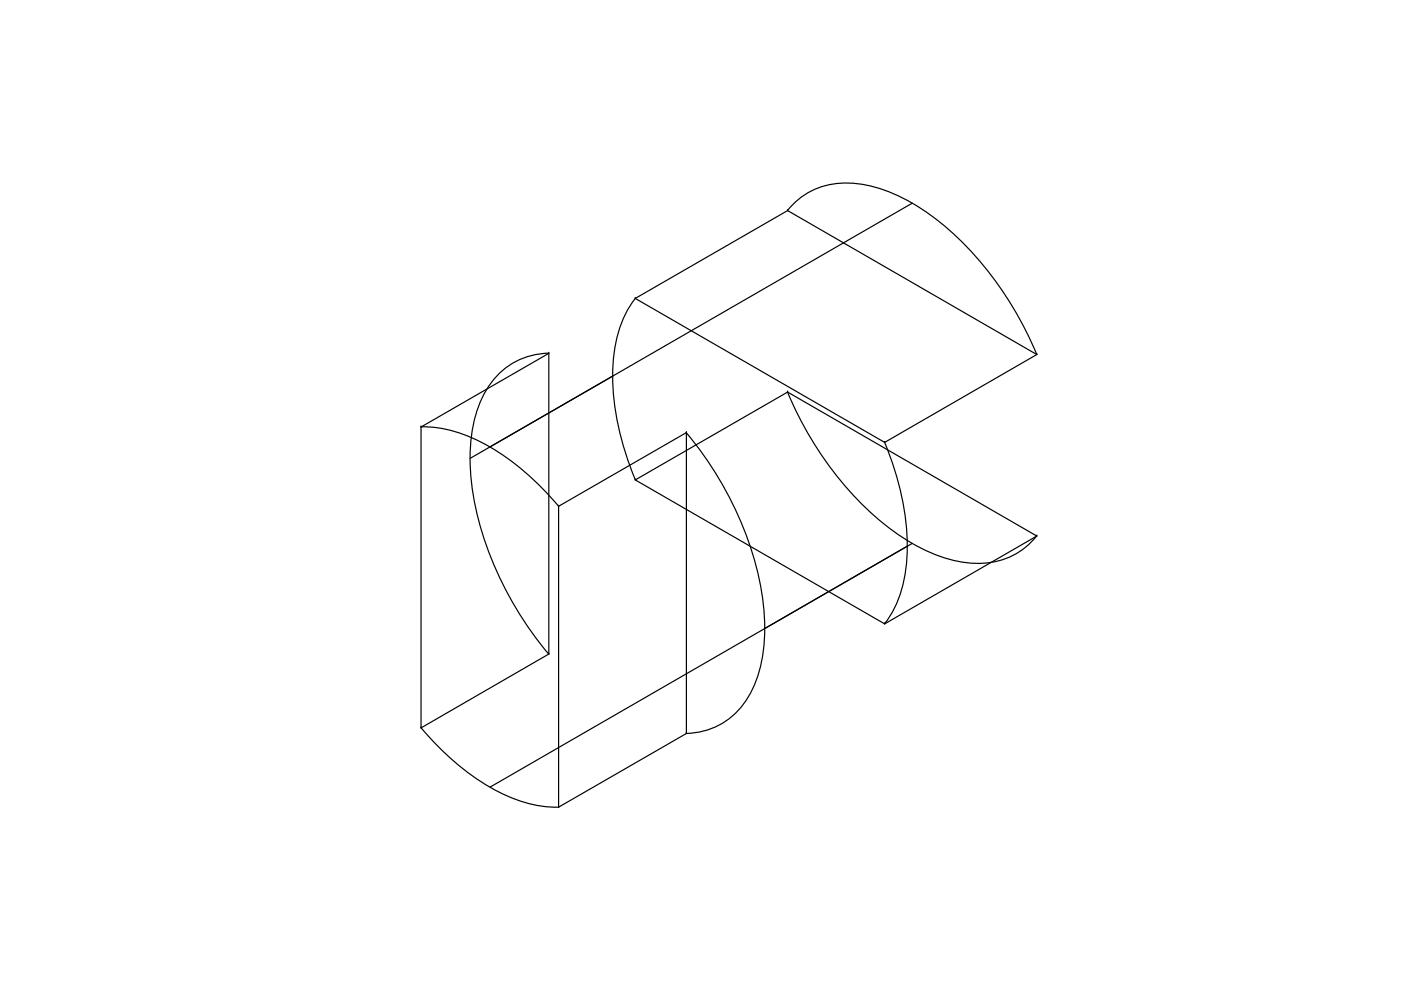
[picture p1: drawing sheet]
<svg xmlns="http://www.w3.org/2000/svg" width="297mm" height="210mm" viewBox="0 0 297 210" stroke-linecap="round" stroke-linejoin="round" font-family="sans-serif">
<!-- layer: 0 -->
<g fill="none" stroke="#000" stroke-width=".25">
<path d="M167 44.6a15.9 15.9 0 0 1 15.5-5.6 37.9 37.9 0 0 1 18.7 9.7 72.8 72.8 0 0 1 18.6 26.4M167 44.6h.1M167 44.6l52.8 30.6M167 44.6l-32.3 18.7M193.4 43.1l-89.5 51.7M116.3 74.9a15.8 15.8 0 0 0-14.6 10.6 37.9 37.9 0 0 0-1 21.6 73.4 73.4 0 0 0 15.6 31.6M116.4 74.9h.1M116.4 74.9v63.8M116.4 74.9l-27.1 15.6M129.9 79.7l-30.2 17.5M134.7 63.3h.1M134.7 63.3l52.9 30.5"/>
<path d="M134.7 63.3a26.2 26.2 0 0 0-4.8 16.4 58.5 58.5 0 0 0 4.8 22M219.8 75.2h.1M219.8 75.2l-32.2 18.6M89.3 90.5h.1M89.3 90.5v63.8M89.3 90.5a29.2 29.2 0 0 1 16.2 5.3 58.2 58.2 0 0 1 12.9 11.5M145.5 91.7a71.8 71.8 0 0 1 16.3 35.7 33.7 33.7 0 0 1-2.4 19.1 15.6 15.6 0 0 1-13.9 9M145.5 91.7h.1M145.5 91.7v63.8M145.5 91.7l-27.1 15.6M167 83.1a70.1 70.1 0 0 0 23.2 30.1 30.8 30.8 0 0 0 17.5 6.3 15.4 15.4 0 0 0 12.1-5.9M167 83.1h.1"/>
<path d="M167 83.1l52.8 30.6M167 83.1l-32.3 18.7M187.6 93.8a54.9 54.9 0 0 1 4.6 25.9 23.9 23.9 0 0 1-4.6 12.5M187.6 93.8h.1M118.4 107.3h.1M118.4 107.3v63.8M134.7 101.8h.1M134.7 101.8l52.9 30.5M192.3 115.8l-30.1 17.5M193.4 115.2l-89.5 51.7M219.8 113.7h.1M219.8 113.7l-32.2 18.6"/>
<path d="M116.4 138.7h.1M116.4 138.7l-27.1 15.6M187.6 132.3h.1M89.3 154.3h.1M89.3 154.3a51.2 51.2 0 0 0 19.5 15 24.4 24.4 0 0 0 9.6 1.8M145.5 155.5h.1M145.5 155.5l-27.1 15.6M118.4 171.1h.1"/>
</g>
</svg>
